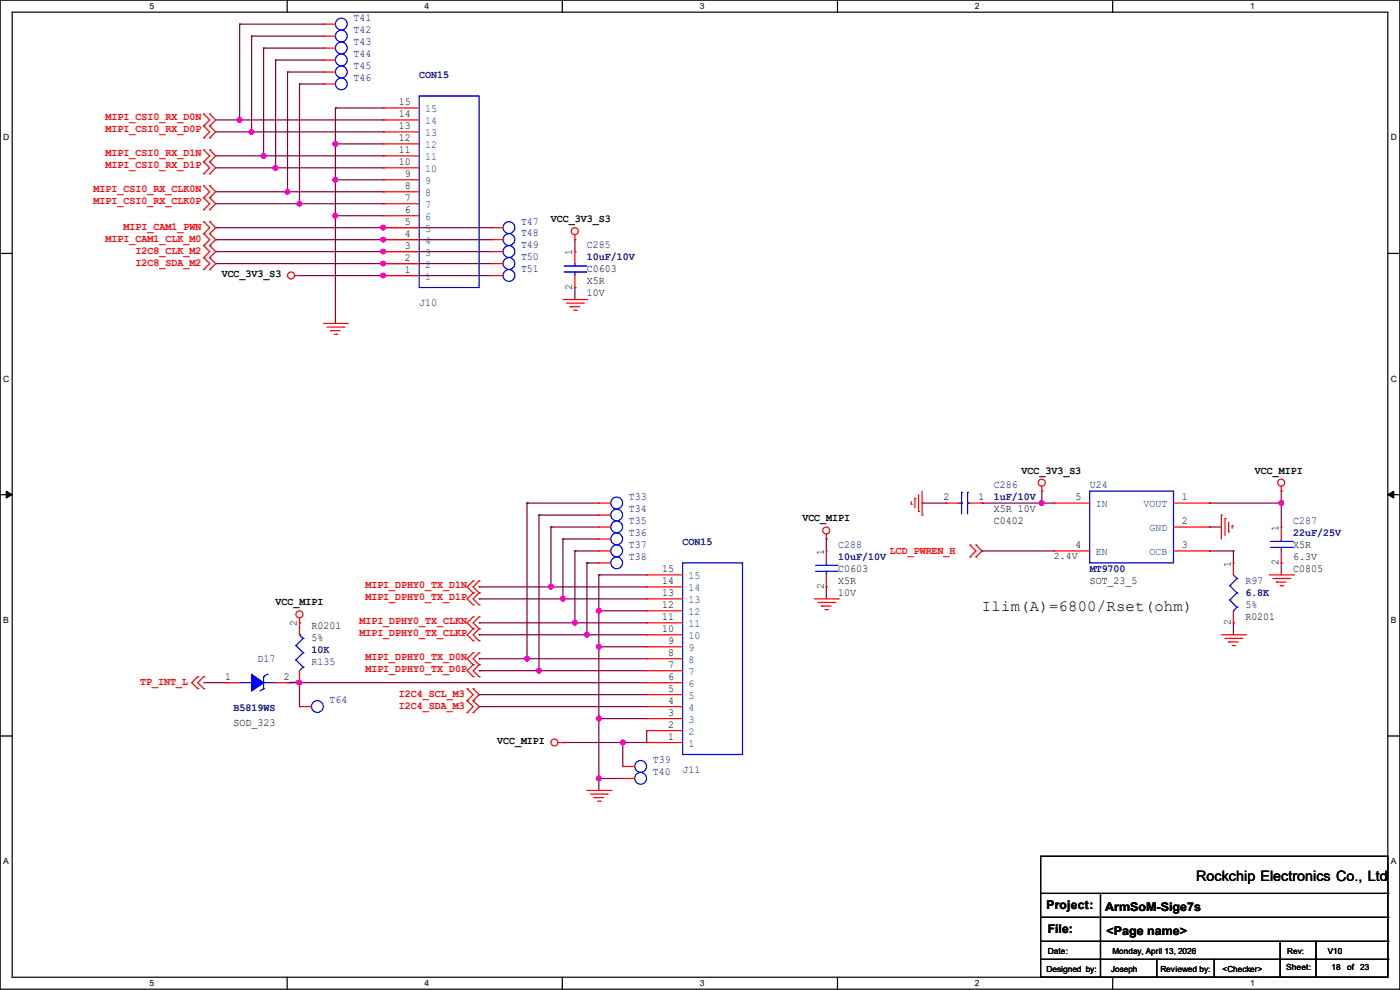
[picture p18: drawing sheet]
<svg xmlns="http://www.w3.org/2000/svg" width="297mm" height="210mm" viewBox="0 0 297 210" stroke-linecap="round" stroke-linejoin="round" font-family="sans-serif">
<defs><g id="words">
<text font-size="3.3" x="208.3" y="129.7">Ilim(A)=6800/Rset(ohm)</text>
<text font-size="3" x="253.8" y="186.9">Rockchip Electronics Co., Ltd</text>
<g font-size="2.5">
<text x="222" y="192.9">Project:</text>
<text x="222.3" y="198">File:</text>
<text x="234.5" y="193.2">ArmSoM-Sige7s</text>
<text x="234.7" y="198.2">&lt;Page name&gt;</text>
</g>
<g font-size="2.3" fill="#000080">
<text x="75" y="4.4">T41</text>
<text x="75" y="7">T42</text>
<text x="75" y="9.5">T43</text>
<text x="75" y="12.1">T44</text>
<text x="75" y="14.6">T45</text>
<text x="75" y="17.1">T46</text>
<text x="88.9" y="16.6">CON15</text>
<text x="110.5" y="47.6">T47</text>
<text x="110.5" y="50.2">T48</text>
<text x="110.5" y="52.7">T49</text>
<text x="124.5" y="52.7">C285</text>
<text x="110.5" y="55.2">T50</text>
<text x="110.5" y="57.8">T51</text>
<text x="124.5" y="55.2">10uF/10V</text>
<text x="88.9" y="64.9">J10</text>
<text x="133.4" y="106">T33</text>
<text x="210.9" y="103.5">C286</text>
<text x="210.9" y="106">1uF/10V</text>
<text x="231.2" y="103.5">U24</text>
<text x="133.4" y="111.1">T35</text>
<text x="133.4" y="108.6">T34</text>
<text x="133.4" y="113.7">T36</text>
<text x="274.4" y="111.1">C287</text>
<text x="274.4" y="113.7">22uF/25V</text>
<text x="133.4" y="116.2">T37</text>
<text x="133.4" y="118.7">T38</text>
<text x="144.8" y="115.7">CON15</text>
<text x="177.8" y="116.2">C288</text>
<text x="177.8" y="118.7">10uF/10V</text>
<text x="231.2" y="121.3">MT9700</text>
<text x="264.2" y="123.8">R97</text>
<text x="264.2" y="126.4">6.8K</text>
<text x="54.7" y="140.3">D17</text>
<text x="66.1" y="141.1">R135</text>
<text x="66.1" y="138.6">10K</text>
<text x="69.9" y="149.2">T64</text>
<text x="49.6" y="150.7">B5819WS</text>
<text x="138.5" y="161.9">T39</text>
<text x="138.5" y="164.5">T40</text>
<text x="144.8" y="164">J11</text>
</g>
<g font-size="2.3">
<text x="84.6" y="22.4">15</text>
<text x="84.6" y="30">12</text>
<text x="84.6" y="27.4">13</text>
<text x="84.6" y="24.9">14</text>
<text x="84.6" y="35.1">10</text>
<text x="84.6" y="32.5">11</text>
<text x="85.9" y="40.1">8</text>
<text x="85.9" y="37.6">9</text>
<text x="85.9" y="47.8">5</text>
<text x="85.9" y="45.2">6</text>
<text x="85.9" y="42.7">7</text>
<text x="116.9" y="47.1">VCC_3V3_S3</text>
<text x="85.9" y="52.8">3</text>
<text x="85.9" y="50.3">4</text>
<text x="47" y="58.8">VCC_3V3_S3</text>
<text x="85.9" y="57.9">1</text>
<text x="85.9" y="55.4">2</text>
<text x="121.4" y="54.1" transform="rotate(-90 121.4 54.1)">1</text>
<text x="124.5" y="57.8">C0603</text>
<text x="121.4" y="61.5" transform="rotate(-90 121.4 61.5)">2</text>
<text x="124.5" y="60.3">X5R</text>
<text x="124.5" y="62.9">10V</text>
<text x="216.7" y="100.5">VCC_3V3_S3</text>
<text x="266.2" y="100.5">VCC_MIPI</text>
<text x="200.2" y="106.2">2</text>
<text x="207.6" y="106.2">1</text>
<text x="228.1" y="106.2">5</text>
<text x="250.7" y="106.2">1</text>
<text x="170.2" y="110.6">VCC_MIPI</text>
<text x="210.9" y="111.1">C0402</text>
<text x="210.9" y="108.6">X5R 10V</text>
<text x="250.7" y="111.3">2</text>
<text x="271.3" y="112.6" transform="rotate(-90 271.3 112.6)">1</text>
<text x="174.8" y="117.6" transform="rotate(-90 174.8 117.6)">1</text>
<text x="228.1" y="116.3">4</text>
<text x="250.7" y="116.3">3</text>
<text x="271.3" y="119.9" transform="rotate(-90 271.3 119.9)">2</text>
<text x="274.4" y="116.2">X5R</text>
<text x="274.4" y="118.7">6.3V</text>
<text x="140.5" y="124">14</text>
<text x="140.5" y="121.4">15</text>
<text x="174.8" y="125" transform="rotate(-90 174.8 125)">2</text>
<text x="177.8" y="121.3">C0603</text>
<text x="177.8" y="123.8">X5R</text>
<text x="231.2" y="123.8">SOT_23_5</text>
<text x="261.1" y="120.2" transform="rotate(-90 261.1 120.2)">1</text>
<text x="274.4" y="121.3">C0805</text>
<text x="58.5" y="128.4">VCC_MIPI</text>
<text x="140.5" y="131.6">11</text>
<text x="140.5" y="129">12</text>
<text x="140.5" y="126.5">13</text>
<text x="177.8" y="126.4">10V</text>
<text x="264.2" y="131.4">R0201</text>
<text x="264.2" y="128.9">5%</text>
<text x="63" y="132.9" transform="rotate(-90 63 132.9)">2</text>
<text x="66.1" y="133.5">R0201</text>
<text x="66.1" y="136">5%</text>
<text x="140.5" y="134.1">10</text>
<text x="141.8" y="136.7">9</text>
<text x="261.1" y="132.6" transform="rotate(-90 261.1 132.6)">2</text>
<text x="141.8" y="141.7">7</text>
<text x="141.8" y="139.2">8</text>
<text x="47.8" y="144.3">1</text>
<text x="60.2" y="144.3">2</text>
<text x="63" y="145.3" transform="rotate(-90 63 145.3)">1</text>
<text x="141.8" y="149.4">4</text>
<text x="141.8" y="146.8">5</text>
<text x="141.8" y="144.3">6</text>
<text x="49.6" y="154">SOD_323</text>
<text x="141.8" y="154.4">2</text>
<text x="141.8" y="151.9">3</text>
<text x="105.5" y="157.9">VCC_MIPI</text>
<text x="141.8" y="157">1</text>
</g>
<g font-size="2.3" fill="#004080">
<text x="90.2" y="23.8">15</text>
<text x="90.2" y="28.9">13</text>
<text x="90.2" y="26.4">14</text>
<text x="90.2" y="34">11</text>
<text x="90.2" y="31.5">12</text>
<text x="90.2" y="41.6">8</text>
<text x="90.2" y="39.1">9</text>
<text x="90.2" y="36.5">10</text>
<text x="90.2" y="46.7">6</text>
<text x="90.2" y="44.2">7</text>
<text x="90.2" y="51.8">4</text>
<text x="90.2" y="49.2">5</text>
<text x="90.2" y="59.4">1</text>
<text x="90.2" y="56.9">2</text>
<text x="90.2" y="54.3">3</text>
<text x="232.5" y="107.7">IN</text>
<text x="242.6" y="107.7">VOUT</text>
<text x="243.9" y="112.7">GND</text>
<text x="232.5" y="117.8">EN</text>
<text x="243.9" y="117.8">OCB</text>
<text x="146.1" y="125.4">14</text>
<text x="146.1" y="122.9">15</text>
<text x="146.1" y="130.5">12</text>
<text x="146.1" y="128">13</text>
<text x="146.1" y="135.6">10</text>
<text x="146.1" y="133.1">11</text>
<text x="146.1" y="143.2">7</text>
<text x="146.1" y="140.7">8</text>
<text x="146.1" y="138.1">9</text>
<text x="146.1" y="148.3">5</text>
<text x="146.1" y="145.8">6</text>
<text x="146.1" y="155.9">2</text>
<text x="146.1" y="153.4">3</text>
<text x="146.1" y="150.8">4</text>
<text x="146.1" y="158.5">1</text>
</g>
<g font-size="2.3" fill="#f00">
<text x="22.4" y="28.1">MIPI_CSI0_RX_D0P</text>
<text x="22.4" y="25.5">MIPI_CSI0_RX_D0N</text>
<text x="22.4" y="35.7">MIPI_CSI0_RX_D1P</text>
<text x="22.4" y="33.1">MIPI_CSI0_RX_D1N</text>
<text x="19.9" y="40.8">MIPI_CSI0_RX_CLK0N</text>
<text x="19.9" y="43.3">MIPI_CSI0_RX_CLK0P</text>
<text x="22.4" y="51.4">MIPI_CAM1_CLK_M0</text>
<text x="26.2" y="48.9">MIPI_CAM1_PWN</text>
<text x="28.7" y="54">I2C8_CLK_M2</text>
<text x="28.7" y="56.5">I2C8_SDA_M2</text>
<text x="188.8" y="117.5">LCD_PWREN_H</text>
<text x="77.5" y="124.8">MIPI_DPHY0_TX_D1N</text>
<text x="77.5" y="127.4">MIPI_DPHY0_TX_D1P</text>
<text x="76.2" y="132.5">MIPI_DPHY0_TX_CLKN</text>
<text x="76.2" y="135">MIPI_DPHY0_TX_CLKP</text>
<text x="77.5" y="140.1">MIPI_DPHY0_TX_D0N</text>
<text x="77.5" y="142.6">MIPI_DPHY0_TX_D0P</text>
<text x="29.8" y="145.4">TP_INT_L</text>
<text x="84.6" y="148">I2C4_SCL_M3</text>
<text x="84.6" y="150.5">I2C4_SDA_M3</text>
</g>
<text font-size="2.1" x="223.6" y="118.5">2.4V</text>
<g font-size="1.8">
<text x="31.7" y="1.9">5</text>
<text x="90.1" y="1.9">4</text>
<text x="148.5" y="1.9">3</text>
<text x="206.8" y="1.9">2</text>
<text x="265.2" y="1.9">1</text>
<text x=".7" y="29.8">D</text>
<text x="295.1" y="29.8">D</text>
<text x=".7" y="80.9">C</text>
<text x="295.1" y="80.9">C</text>
<text x=".7" y="132.1">B</text>
<text x="295.1" y="132.1">B</text>
<text x=".7" y="183.3">A</text>
<text x="295.1" y="183.3">A</text>
<text x="222.3" y="202.3">Date:</text>
<text x="236" y="202.3">Monday, April 13, 2026</text>
<text x="281.7" y="202.3">V10</text>
<text x="31.7" y="209.2">5</text>
<text x="90.1" y="209.2">4</text>
<text x="148.5" y="209.2">3</text>
<text x="206.8" y="209.2">2</text>
<text x="222" y="206.1">Designed by:</text>
<text x="235.7" y="206.1">Joseph</text>
<text x="246.2" y="206.1">Reviewed by:</text>
<text x="259.4" y="206.1">&lt;Checker&gt;</text>
<text x="265.2" y="209.2">1</text>
<text x="272.8" y="205.9">Sheet:</text>
<text x="282.5" y="205.9">18</text>
<text x="285.8" y="205.9">of</text>
<text x="288.6" y="205.9">23</text>
</g>
<text font-size="1.7" x="273.1" y="202.3">Rev:</text>
</g></defs>
<path d="M0 0h297v209.8h-297zM2.6 2.6h291.8v204.7h-291.8z" fill="none" stroke="#000" stroke-width=".25"/>
<g fill="#fff">
<path d="M31.7 .3h1v2h-1z"/>
<path d="M31.7 207.6h1v1.9h-1z"/>
</g>
<path d="M60.9 0v2.6M60.9 207.3v2.5" fill="none" stroke="#000" stroke-width=".25"/>
<g fill="#fff">
<path d="M90.1 .3h1v2h-1z"/>
<path d="M90.1 207.6h1v1.9h-1z"/>
</g>
<path d="M119.3 0v2.6M119.3 207.3v2.5" fill="none" stroke="#000" stroke-width=".25"/>
<g fill="#fff">
<path d="M148.5 .3h.9v2h-.9z"/>
<path d="M148.5 207.6h.9v1.9h-.9z"/>
</g>
<path d="M177.7 0v2.6M177.7 207.3v2.5" fill="none" stroke="#000" stroke-width=".25"/>
<g fill="#fff">
<path d="M206.8 .3h1v2h-1z"/>
<path d="M206.8 207.6h1v1.9h-1z"/>
</g>
<path d="M236.1 0v2.6M236.1 207.3v2.5" fill="none" stroke="#000" stroke-width=".25"/>
<g fill="#fff">
<path d="M265.2 .3h1v2h-1z"/>
<path d="M265.2 207.6h1v1.9h-1z"/>
<path d="M.7 28.2h1.2v1.9h-1.2z"/>
<path d="M295.1 28.2h1.2v1.9h-1.2z"/>
<path d="M.7 79.3h1.2v2h-1.2z"/>
<path d="M295.1 79.3h1.2v2h-1.2z"/>
</g>
<path d="M0 53.8h2.6M294.4 53.8h2.6" fill="none" stroke="#000" stroke-width=".25"/>
<g fill="#fff">
<path d="M.7 130.5h1.2v2h-1.2z"/>
<path d="M295.1 130.5h1.1v2h-1.1z"/>
</g>
<path d="M0 104.9h2.6M294.4 104.9h2.6" fill="none" stroke="#000" stroke-width=".25"/>
<path d="M1.3 104.2l1.3 .7-1.3 .8zM294.4 104.9l1.3-.7v1.5z" fill="#000" stroke="#000" stroke-width=".21"/>
<g fill="#fff">
<path d="M.7 181.7h1.2v2h-1.2z"/>
<path d="M295.1 181.7h1.1v2h-1.1z"/>
</g>
<g fill="none" stroke="#000" stroke-width=".25">
<path d="M0 156.1h2.6M294.4 156.1h2.6M220.8 181.7h73.6v25.6h-73.6zM220.8 189.5h73.6M220.8 194.6h73.6M220.8 199.7h73.6M233.5 189.5v17.8M271.6 199.7v7.6M279.2 199.7v7.6M294.4 189.5h.1M294.4 194.6h.1M294.4 199.7h.1"/>
<path d="M220.8 203.5h73.6M233.5 207.3h.1M245.4 207.3h.1M245.4 203.5v3.8M257.6 207.3h.1M257.6 203.5v3.8M271.6 207.3h.1M279.2 207.3h.1M294.4 203.5h.1"/>
</g>
<g fill="none" stroke="#800040" stroke-width=".25">
<path d="M50.8 5.1h.1M50.8 5.1h17.8M50.8 5.1v20.3M53.4 7.7h.1M53.4 7.7h15.2M53.4 7.7v20.3M55.9 10.2h.1M55.9 10.2h12.7M55.9 10.2v22.9M58.5 12.7h.1M58.5 12.7h10.1M58.5 12.7v22.9"/>
<path d="M61 15.3h.1M61 15.3h7.6M61 15.3v25.4M63.5 17.8h.1M63.5 17.8h5.1M63.5 17.8v25.4M45.8 25.4h35.5M45.8 35.6h35.5M45.8 28h35.5M45.8 33.1h35.5M50.8 25.4h.1M53.4 28h.1"/>
<path d="M55.9 33.1h.1M58.5 35.6h.1M71.2 22.9h.1M71.2 38.1h.1M71.2 30.5h.1M71.2 22.9h10.1M71.2 22.9v45.7M71.2 38.1h10.1M71.2 30.5h10.1M81.3 25.4h.1M81.3 28h.1M81.3 33.1h.1"/>
<path d="M81.3 35.6h.1M45.8 50.8h.1M45.8 48.3h.1M45.8 53.4h.1M45.8 55.9h.1M45.8 43.2h35.5M45.8 40.7h35.5M45.8 50.8h58.4M45.8 48.3h58.4M45.8 53.4h58.4M45.8 55.9h58.4M61 40.7h.1"/>
<path d="M63.5 58.5h.1M63.5 43.2h.1M63.5 58.5h40.7M71.2 45.8h.1M71.2 45.8h10.1M81.3 40.7h.1M81.3 43.2h.1M81.3 55.9h.1M81.3 53.4h.1M81.3 50.8h.1M81.3 48.3h.1M81.3 58.5h.1"/>
<path d="M122 53.4h.1M122 50.8v2.6M122 61h.1M122 61v2.5M111.8 106.7h.1M111.8 106.7h15.2M111.8 106.7v33M114.3 109.3h.1M114.3 109.3h12.7M114.3 109.3v33M116.9 111.8h.1M116.9 111.8h10.1"/>
<path d="M116.9 111.8v12.7M119.4 114.3h.1M119.4 114.3h7.6M119.4 114.3v12.7M122 116.9h.1M122 116.9v15.2M122 116.9h5M124.5 119.4h.1M124.5 119.4h2.5M124.5 119.4v15.3M175.3 114.3h.1M175.3 114.3v2.6"/>
<path d="M195.6 106.7h.1M195.6 106.7h5.1M208.3 106.7h.1M208.3 116.9h.1M208.3 106.7h15.3M208.3 116.9h15.3M221 104.2h.1M221 106.7h.1M221 104.2v2.5M256.6 106.7h.1M256.6 116.9h.1M256.6 111.8h.1"/>
<path d="M256.6 106.7h15.2M256.6 116.9h5.1M256.6 111.8h2.5M261.7 116.9h.1M261.7 116.9v2.5M271.8 104.2h.1M271.8 119.4h.1M271.8 106.7h.1M271.8 104.2v7.6M271.8 119.4v2.6M101.6 134.7h.1M101.6 132.1h.1"/>
<path d="M101.6 127h.1M101.6 124.5h.1M101.6 139.7h.1M101.6 134.7h35.6M101.6 132.1h35.6M101.6 127h35.6M101.6 124.5h35.6M101.6 139.7h35.6M111.8 139.7h.1M116.9 124.5h.1M119.4 127h.1M122 132.1h.1"/>
<path d="M124.5 134.7h.1M127 122h.1M127 137.2h.1M127 129.6h.1M127 122h10.2M127 122v45.7M127 137.2h10.2M127 129.6h10.2M175.3 124.5h.1M175.3 124.5v2.5M261.7 132.1h.1M261.7 132.1v2.6"/>
<path d="M43.2 144.8h5.1M48.3 144.8h.1M61 144.8h.1M61 144.8h76.2M63.5 144.8h.1M63.5 144.8v5.1M101.6 142.3h.1M101.6 149.9h.1M101.6 147.4h.1M101.6 142.3h35.6M101.6 149.9h35.6M101.6 147.4h35.6"/>
<path d="M114.3 142.3h.1M119.4 157.5h.1M127 152.4h.1M127 152.4h10.2M132.1 157.5h.1M132.1 157.5v5.1M137.2 155h.1M137.2 155v2.5h-17.8M127 165.1h.1M127 165.1h5.1"/>
</g>
<g fill="#f0f" stroke="#f0f" stroke-width=".25">
<circle cx="71.1" cy="45.7" r=".49"/>
<circle cx="71.1" cy="38.1" r=".49"/>
<circle cx="71.1" cy="30.5" r=".49"/>
<circle cx="81.3" cy="58.4" r=".49"/>
<circle cx="127" cy="137.2" r=".49"/>
<circle cx="127" cy="129.6" r=".49"/>
<circle cx="127" cy="165.1" r=".49"/>
<circle cx="127" cy="152.4" r=".49"/>
<circle cx="124.5" cy="134.6" r=".49"/>
<circle cx="121.9" cy="132.1" r=".49"/>
<circle cx="119.4" cy="127" r=".49"/>
<circle cx="116.9" cy="124.5" r=".49"/>
<circle cx="114.3" cy="142.3" r=".49"/>
<circle cx="81.3" cy="50.8" r=".49"/>
<circle cx="81.3" cy="48.3" r=".49"/>
<circle cx="81.3" cy="53.4" r=".49"/>
<circle cx="81.3" cy="55.9" r=".49"/>
<circle cx="221" cy="106.7" r=".49"/>
<circle cx="271.8" cy="106.7" r=".49"/>
<circle cx="111.8" cy="139.7" r=".49"/>
<circle cx="132.1" cy="157.5" r=".49"/>
<circle cx="50.8" cy="25.4" r=".49"/>
<circle cx="53.4" cy="28" r=".49"/>
<circle cx="55.9" cy="33" r=".49"/>
<circle cx="58.4" cy="35.6" r=".49"/>
<circle cx="61" cy="40.7" r=".49"/>
<circle cx="63.5" cy="43.2" r=".49"/>
<circle cx="63.5" cy="144.8" r=".49"/>
</g>
<g fill="none" stroke="#f00" stroke-width=".25">
<path d="M68.6 5.1h.1M68.6 7.7h.1M68.6 10.2h.1M68.6 12.7h.1M68.6 15.3h.1M68.6 17.8h.1M68.6 5.1h2.6M68.6 7.7h2.6M68.6 10.2h2.6M68.6 12.7h2.6M68.6 15.3h2.6M68.6 17.8h2.6"/>
<path d="M43.2 39.4h.1M43.2 26.7h.1M43.2 29.3h.1M43.2 24.2h.1M43.2 34.3h.1M43.2 36.9h.1M43.2 31.8h.1M43.2 39.4l1.3 1.3-1.3 1.3M43.2 26.7l1.3 1.3-1.3 1.3M43.2 24.2l1.3 1.2-1.3 1.3M43.2 34.3l1.3 1.3-1.3 1.3M43.2 31.8l1.3 1.3-1.3 1.2"/>
<path d="M44.5 39.4h.1M44.5 29.3h.1M44.5 26.7h.1M44.5 24.2h.1M44.5 36.9h.1M44.5 34.3h.1M44.5 31.8h.1M44.5 39.4l1.3 1.3-1.3 1.3M44.5 26.7l1.3 1.3-1.3 1.3M44.5 24.2l1.3 1.2-1.3 1.3M44.5 34.3l1.3 1.3-1.3 1.3M44.5 31.8l1.3 1.3-1.3 1.2"/>
<path d="M81.3 38.1h.1M81.3 35.6h.1M81.3 33.1h.1M81.3 30.5h.1M81.3 28h.1M81.3 25.4h.1M81.3 22.9h.1M81.3 38.1h7.6M81.3 35.6h7.6M81.3 33.1h7.6M81.3 30.5h7.6M81.3 28h7.6"/>
<path d="M81.3 25.4h7.6M81.3 22.9h7.6M43.2 42h.1M43.2 44.5h.1M43.2 52.1h.1M43.2 49.6h.1M43.2 47h.1M43.2 54.7h.1M43.2 57.2h.1M43.2 42l1.3 1.2-1.3 1.3M43.2 49.6l1.3 1.2-1.3 1.3M43.2 47l1.3 1.3-1.3 1.3"/>
<path d="M43.2 52.1l1.3 1.3-1.3 1.3M43.2 54.7l1.3 1.2-1.3 1.3M44.5 44.5h.1M44.5 42h.1M44.5 49.6h.1M44.5 52.1h.1M44.5 47h.1M44.5 54.7h.1M44.5 57.2h.1M44.5 42l1.3 1.2-1.3 1.3M44.5 49.6l1.3 1.2-1.3 1.3M44.5 47l1.3 1.3-1.3 1.3"/>
<path d="M44.5 52.1l1.3 1.3-1.3 1.3M44.5 54.7l1.3 1.2-1.3 1.3M62.5 58.5h1M63.5 58.5h.1M81.3 58.5h.1M81.3 55.9h.1M81.3 53.4h.1M81.3 50.8h.1M81.3 48.3h.1M81.3 45.8h.1M81.3 43.2h.1M81.3 40.7h.1"/>
<path d="M81.3 58.5h7.6M81.3 48.3h7.6M81.3 50.8h7.6M81.3 53.4h7.6M81.3 55.9h7.6M81.3 45.8h7.6M81.3 43.2h7.6M81.3 40.7h7.6M104.2 48.3h.1M104.2 50.8h.1M104.2 53.4h.1M104.2 55.9h.1"/>
<path d="M104.2 58.5h.1M104.2 58.5h2.5M104.2 48.3h2.5M104.2 50.8h2.5M104.2 53.4h2.5M104.2 55.9h2.5M122 50.8h.1M122 53.4h.1M122 49.8v1M122 53.4v2.5M122 58.5v2.5M68.6 68.6h5.1"/>
<path d="M69.4 69.4h3.5M70.1 70.1h.1M70.1 70.1h2.1M70.9 70.9h.5M71.4 70.9h.1M72.9 69.4h.1M73.7 68.6h.1M119.4 63.5h5.1M120.2 64.3h3.5M120.9 65.1h.1M120.9 65.1h2.1M121.7 65.8h.5"/>
<path d="M122 61h.1M122.2 65.8h.1M123.7 64.3h.1M124.5 63.5h.1M127 106.7h.1M127 111.8h.1M127 109.3h.1M127 116.9h.1M127 114.3h.1M127 119.4h.1M127 106.7h2.6M127 116.9h2.6"/>
<path d="M127 111.8h2.6M127 109.3h2.6M127 114.3h2.6M127 119.4h2.6M175.3 114.3h.1M175.3 116.9h.1M175.3 113.3v1M175.3 116.9v2.5M193.3 107h.1M193.3 106.5v.5M194.1 105.7h.1M194.1 105.7v2"/>
<path d="M194.9 108.5h.1M194.9 104.9v3.6M195.6 109.3h.1M195.6 104.2v5.1M200.7 106.7h.1M200.7 106.7h2.5M205.8 118.2h.1M205.8 115.6h.1M205.8 115.6l1.3 1.3-1.3 1.3M205.8 106.7h2.5M207.1 115.6h.1M207.1 118.2h.1"/>
<path d="M207.1 115.6l1.2 1.3-1.2 1.3M208.3 106.7h.1M221 104.2h.1M221 103.2v1M223.6 116.9h.1M223.6 106.7h.1M223.6 106.7h7.6M223.6 116.9h7.6M249 106.7h7.6M249 116.9h7.6M249 111.8h7.6M256.6 116.9h.1"/>
<path d="M256.6 111.8h.1M256.6 106.7h.1M259.1 109.3h.1M259.1 109.3v5M259.9 110h.1M259.9 110v3.6M260.6 112.8h.1M260.6 110.8v2M261.4 111.5h.1M261.4 111.5v.6M261.7 119.4h.1M261.7 119.4v2.6"/>
<path d="M271.8 104.2h.1M271.8 111.8h.1M271.8 119.4h.1M271.8 103.2v1M271.8 111.8v2.5M271.8 116.9v2.5M63.5 132.1h.1M63.5 131.1v3.6M100.4 138.5h.1M100.4 123.2h.1M100.4 125.8h.1M100.4 128.3h.1"/>
<path d="M100.4 130.9h.1M100.4 133.4h.1M100.4 135.9h.1M100.4 138.5l-1.3 1.2 1.3 1.3M100.4 123.2l-1.3 1.3 1.3 1.3M100.4 125.8l-1.3 1.2 1.3 1.3M100.4 130.9l-1.3 1.2 1.3 1.3M100.4 133.4l-1.3 1.3 1.3 1.2M101.6 138.5h.1M101.6 123.2h.1M101.6 125.8h.1M101.6 128.3h.1"/>
<path d="M101.6 130.9h.1M101.6 133.4h.1M101.6 135.9h.1M101.6 138.5l-1.2 1.2 1.2 1.3M101.6 123.2l-1.2 1.3 1.2 1.3M101.6 125.8l-1.2 1.2 1.2 1.3M101.6 130.9l-1.2 1.2 1.2 1.3M101.6 133.4l-1.2 1.3 1.2 1.2M137.2 139.7h.1M137.2 137.2h.1M137.2 134.7h.1M137.2 132.1h.1"/>
<path d="M137.2 129.6h.1M137.2 127h.1M137.2 124.5h.1M137.2 122h.1M137.2 127h7.6M137.2 134.7h7.6M137.2 122h7.6M137.2 139.7h7.6M137.2 137.2h7.6M137.2 132.1h7.6M137.2 129.6h7.6M137.2 124.5h7.6"/>
<path d="M172.8 127h5M173.5 127.8h3.6M174.3 128.6h.1M174.3 128.6h2M175 129.3h.6M175.3 124.5h.1M175.3 122v2.5M175.6 129.3h.1M177.1 127.8h.1M177.8 127h.1M259.1 134.7h5.1M259.9 135.4h3.5"/>
<path d="M260.6 136.2h.1M260.6 136.2h2.1M261.4 136.9h.5M261.7 132.1h.1M261.7 129.6v2.5M261.9 136.9h.1M263.4 135.4h.1M264.2 134.7h.1M269.3 122h5.1M270 122.7h3.6M270.8 123.5h.1M270.8 123.5h2"/>
<path d="M271.6 124.2h.5M272.1 124.2h.1M273.6 122.7h.1M274.4 122h.1M42 146.1h.1M42 143.6h.1M42 143.6l-1.3 1.2 1.3 1.3M43.2 146.1h.1M43.2 143.6h.1M43.2 143.6l-1.2 1.2 1.2 1.3M48.3 144.8h.1M48.3 144.8h2.5"/>
<path d="M58.5 144.8h2.5M61 144.8h.1M63.5 149.9h.1M63.5 144.8h.1M63.5 142.3v2.5M63.5 149.9h2.6M99.1 151.2h.1M99.1 148.6h.1M99.1 146.1h.1M99.1 148.6l1.3 1.3-1.3 1.3M99.1 146.1l1.3 1.3-1.3 1.2M100.4 141h.1"/>
<path d="M100.4 143.6h.1M100.4 148.6h.1M100.4 151.2h.1M100.4 146.1h.1M100.4 141l-1.3 1.3 1.3 1.3M100.4 148.6l1.2 1.3-1.2 1.3M100.4 146.1l1.2 1.3-1.2 1.2M101.6 141h.1M101.6 143.6h.1M101.6 141l-1.2 1.3 1.2 1.3M118.4 157.5h1M119.4 157.5h.1"/>
<path d="M137.2 157.5h.1M137.2 155h.1M137.2 152.4h.1M137.2 149.9h.1M137.2 147.4h.1M137.2 144.8h.1M137.2 142.3h.1M137.2 157.5h7.6M137.2 149.9h7.6M137.2 155h7.6M137.2 152.4h7.6M137.2 147.4h7.6"/>
<path d="M137.2 144.8h7.6M137.2 142.3h7.6M124.5 167.7h5.1M125.3 168.4h3.5M126 169.2h.1M126 169.2h2.1M126.8 170h.5M127.3 170h.1M128.8 168.4h.1M129.6 167.7h.1M132.1 162.6h.1M132.1 165.1h.1"/>
<path d="M132.1 162.6h2.6M132.1 165.1h2.6"/>
<circle cx="61.7" cy="58.4" r=".74"/>
<circle cx="121.9" cy="49" r=".74"/>
<circle cx="175.3" cy="112.5" r=".74"/>
<circle cx="221" cy="102.4" r=".74"/>
<circle cx="271.8" cy="102.4" r=".74"/>
<circle cx="63.5" cy="130.3" r=".74"/>
<circle cx="117.6" cy="157.5" r=".74"/>
</g>
<g fill="none" stroke="#00f" stroke-width=".25">
<path d="M88.9 20.4h12.7v40.6h-12.7zM119.7 57.7h4.5M119.7 56.4h4.5M122 56.4h.1M122 57.7h.1M122 55.9v.5M122 57.7v.8M124.2 57.7h.1M124.2 56.4h.1M144.8 119.4h12.7v40.7h-12.7zM173 119.9h4.6M175.3 119.9h.1"/>
<path d="M175.3 119.4v.5M177.6 119.9h.1M203.2 106.7h.8M204 104.4h.1M204 106.7h.1M204 104.4v4.6M205.3 106.7h.1M205.3 104.4h.1M205.3 106.7h.5M205.3 104.4v4.6M231.2 104.2h17.8v15.2h-17.8zM269.5 116.1h4.6"/>
<path d="M269.5 114.9h4.6M271.8 114.9h.1M271.8 116.1h.1M271.8 114.3v.6M271.8 116.1v.8M274.1 116.1h.1M274.1 114.9h.1M62.8 140h.1M62.8 136.9h.1M62.8 140l1.5 1.5M62.8 136.9l1.5 1.6M63.5 134.7h.1"/>
<path d="M63.5 134.7l.8 .7M64.3 138.5h.1M64.3 135.4h.1M64.3 138.5l-1.5 1.5M64.3 135.4l-1.5 1.5M173 121.2h4.6M175.3 121.2h.1M175.3 121.2v.8M177.6 121.2h.1M260.9 124.2h.1M260.9 127.3h.1M260.9 124.2l1.5 1.6"/>
<path d="M260.9 127.3l1.5 1.5M261.7 129.6h.1M261.7 122l.7 .7M262.4 122.7h.1M262.4 125.8h.1M262.4 128.8h.1M262.4 122.7l-1.5 1.5M262.4 125.8l-1.5 1.5M262.4 128.8l-.7 .8M50.8 144.8h2.6M53.4 144.8h.1M55.9 146.1h.1"/>
<path d="M55.9 143.6h.1M55.9 144.8h2.6M55.9 146.1l-.7 .5M55.9 143.6v2.5M56.7 143h.1M56.7 143l-.8 .6M58.5 144.8h.1M64.3 141.5h.1M64.3 141.5l-.8 .8"/>
<circle cx="72.4" cy="5.1" r="1.25"/>
<circle cx="72.4" cy="7.6" r="1.25"/>
<circle cx="72.4" cy="10.2" r="1.25"/>
<circle cx="72.4" cy="15.3" r="1.25"/>
<circle cx="72.4" cy="12.7" r="1.25"/>
<circle cx="72.4" cy="17.8" r="1.25"/>
<circle cx="108" cy="48.3" r="1.25"/>
<circle cx="108" cy="53.4" r="1.25"/>
<circle cx="108" cy="50.8" r="1.25"/>
<circle cx="108" cy="58.4" r="1.25"/>
<circle cx="108" cy="55.9" r="1.25"/>
<circle cx="130.8" cy="109.2" r="1.25"/>
<circle cx="130.8" cy="106.7" r="1.25"/>
<circle cx="130.8" cy="114.3" r="1.25"/>
<circle cx="130.8" cy="116.9" r="1.25"/>
<circle cx="130.8" cy="119.4" r="1.25"/>
<circle cx="130.8" cy="111.8" r="1.25"/>
<circle cx="67.3" cy="149.9" r="1.25"/>
<circle cx="135.9" cy="162.6" r="1.25"/>
<circle cx="135.9" cy="165.1" r="1.25"/>
</g>
<path d="M53.4 143l2.5 1.8-2.5 1.8z" fill-rule="evenodd" fill="#00f" stroke="#00f" stroke-width=".25"/>
<use href="#words"/>
</svg>
